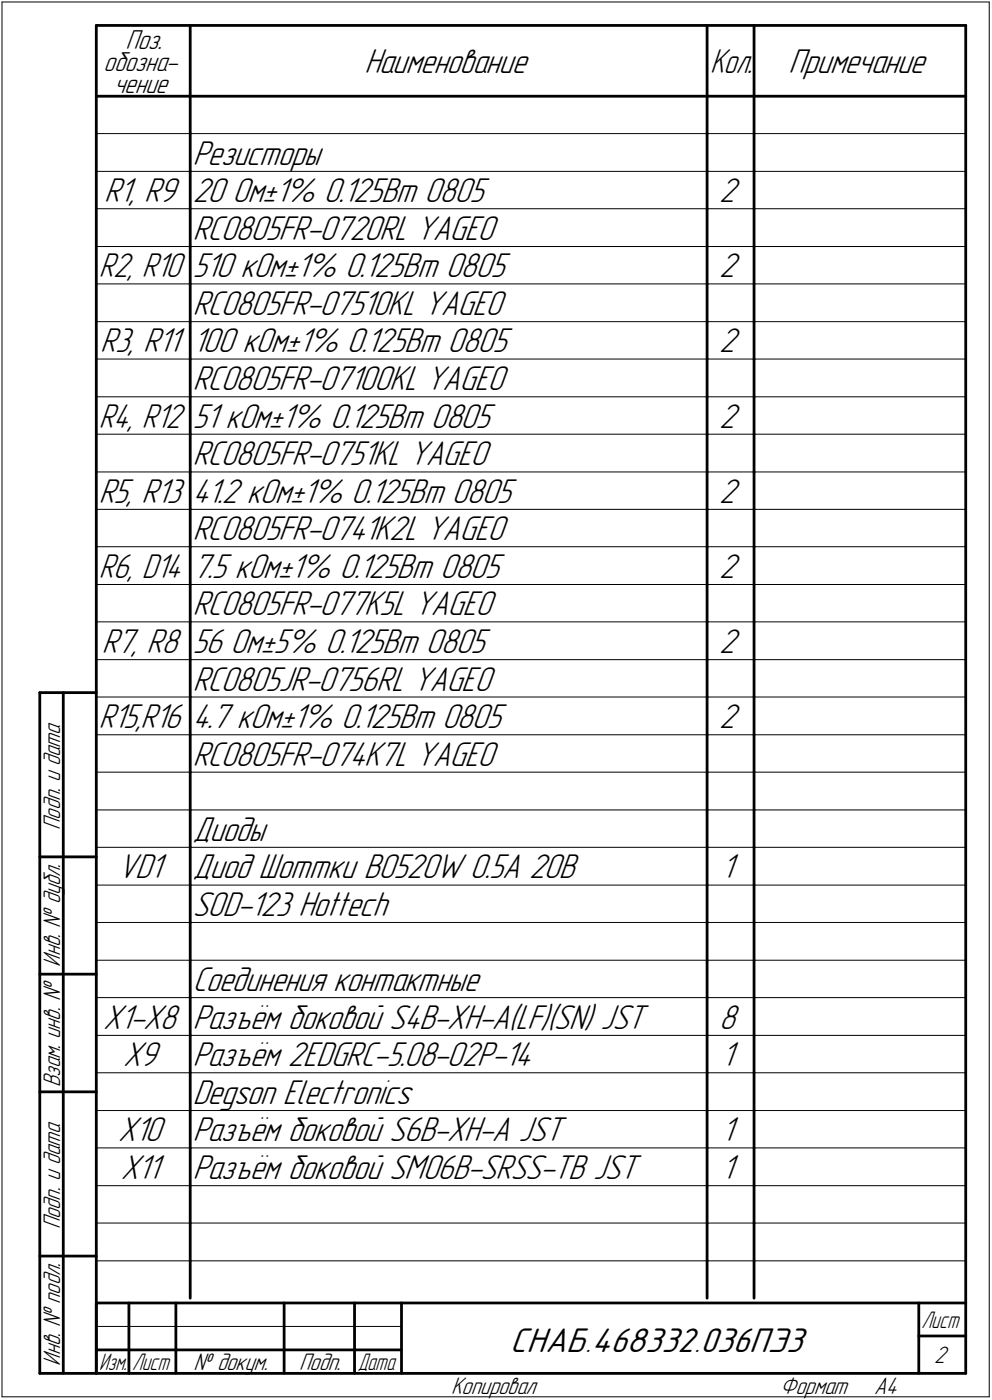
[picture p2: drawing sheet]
<svg xmlns="http://www.w3.org/2000/svg" width="211mm" height="298mm" viewBox="0 0 211 298" stroke-linecap="round" stroke-linejoin="round" font-family="sans-serif">
<defs><g id="words">
<g font-size="7.8">
<text x="77.5" y="15.5">Наименование</text>
<text x="167.8" y="15.5">Примечание</text>
<text x="41" y="35">Резисторы</text>
<text x="22.2" y="43">R1, R9</text>
<text x="41" y="43">20 Ом±1% 0.125Вт 0805</text>
<text x="153" y="43">2</text>
<text x="41" y="51">RC0805FR-0720RL YAGEO</text>
<text x="41" y="59">510 кОм±1% 0.125Вт 0805</text>
<text x="153" y="59">2</text>
<text x="41" y="67">RC0805FR-07510KL YAGEO</text>
<text x="21.3" y="75">R3, R11</text>
<text x="41" y="75">100 кОм±1% 0.125Вт 0805</text>
<text x="153" y="75">2</text>
<text x="41" y="83">RC0805FR-07100KL YAGEO</text>
<text x="41" y="91">51 кОм±1% 0.125Вт 0805</text>
<text x="153" y="91">2</text>
<text x="41" y="99">RC0805FR-0751KL YAGEO</text>
<text x="21" y="107">R5, R13</text>
<text x="41" y="107">41.2 кОм±1% 0.125Вт 0805</text>
<text x="153" y="107">2</text>
<text x="41" y="115">RC0805FR-0741K2L YAGEO</text>
<text x="41" y="123">7.5 кОм±1% 0.125Вт 0805</text>
<text x="153" y="123">2</text>
<text x="41" y="131">RC0805FR-077K5L YAGEO</text>
<text x="21.7" y="139">R7, R8</text>
<text x="41" y="139">56 Ом±5% 0.125Вт 0805</text>
<text x="153" y="139">2</text>
<text x="41" y="147">RC0805JR-0756RL YAGEO</text>
<text x="21" y="155">R15,R16</text>
<text x="41" y="155">4.7 кОм±1% 0.125Вт 0805</text>
<text x="153" y="155">2</text>
<text x="41" y="163">RC0805FR-074K7L YAGEO</text>
<text x="41" y="179">Диоды</text>
<text x="25.2" y="187">VD1</text>
<text x="41" y="187">Диод Шоттки B0520W 0.5А 20В</text>
<text x="153.5" y="187">1</text>
<text x="41" y="195">SOD-123 Hottech</text>
<text x="41" y="211">Соединения контактные</text>
<text x="22" y="219">X1-X8</text>
<text x="41" y="219">Разъём боковой S4B-XH-A(LF)(SN) JST</text>
<text x="153" y="219">8</text>
<text x="26.2" y="227">X9</text>
<text x="41" y="227">Разъём 2EDGRC-5.08-02P-14</text>
<text x="153.5" y="227">1</text>
<text x="41" y="235">Degson Electronics</text>
<text x="25.2" y="243">X10</text>
<text x="41" y="243">Разъём боковой S6B-XH-A JST</text>
<text x="153.5" y="243">1</text>
<text x="25.7" y="251">X11</text>
<text x="41" y="251">Разъём боковой SM06B-SRSS-TB JST</text>
<text x="153.5" y="251">1</text>
<text x="108.5" y="287.8">СНАБ.468332.036ПЭ3</text>
</g>
<g font-size="7.7">
<text x="151.1" y="15.5">Кол.</text>
<text x="21" y="59">R2, R10</text>
<text x="21" y="91">R4, R12</text>
<text x="21" y="123">R6, D14</text>
</g>
<g font-size="6.2">
<text x="26.7" y="10.5">Поз.</text>
<text x="22" y="15.1">обозна-</text>
<text x="24.2" y="19.8">чение</text>
</g>
<g font-size="5.4">
<text x="12.8" y="176.7" transform="rotate(-90 12.8 176.7)">Подп. и дата</text>
<text x="12.8" y="205.8" transform="rotate(-90 12.8 205.8)">Инв. № дубл.</text>
<text x="12.8" y="231.6" transform="rotate(-90 12.8 231.6)">Взам. инв. №</text>
<text x="12.8" y="261.7" transform="rotate(-90 12.8 261.7)">Подп. и дата</text>
<text x="12.8" y="290.8" transform="rotate(-90 12.8 290.8)">Инв. № подл.</text>
<text x="41.2" y="291.8">№ докум.</text>
<text x="63.6" y="291.8">Подп.</text>
<text x="198.8" y="290.3">2</text>
<text x="96" y="296.8">Копировал</text>
<text x="166" y="296.8">Формат</text>
<text x="186" y="296.8">A4</text>
</g>
<g font-size="5.3">
<text x="196.1" y="282.8">Лист</text>
<text x="21.1" y="291.8">Изм.</text>
<text x="28.1" y="291.8">Лист</text>
<text x="76.1" y="291.8">Дата</text>
</g>
</g></defs>
<g fill="none" stroke="#000" stroke-width=".21">
<path d="M.4 .4h210.1zM.4 .4v297zM210.5 .4v297zM20.5 28.4h20zM20.5 36.5h20zM40.5 28.4h110zM40.5 36.5h110zM150.5 28.4h9.9zM150.5 36.5h9.9zM160.4 28.4h45.1zM160.4 36.5h45.1zM20.5 44.4h20z"/>
<path d="M20.5 52.5h20zM40.5 44.4h110zM40.5 52.5h110zM150.5 44.4h9.9zM150.5 52.5h9.9zM160.4 44.4h45.1zM160.4 52.5h45.1zM20.5 60.5h20zM20.5 68.5h20zM20.5 76.5h20zM40.5 60.5h110zM40.5 68.5h110z"/>
<path d="M40.5 76.5h110zM150.5 60.5h9.9zM150.5 68.5h9.9zM150.5 76.5h9.9zM160.4 60.5h45.1zM160.4 68.5h45.1zM160.4 76.5h45.1zM20.5 84.5h20zM20.5 92.5h20zM40.5 84.5h110zM40.5 92.5h110zM150.5 84.5h9.9z"/>
<path d="M150.5 92.5h9.9zM160.4 84.5h45.1zM160.4 92.5h45.1zM20.5 100.5h20zM20.5 108.5h20zM20.5 116.4h20zM40.5 100.5h110zM40.5 108.5h110zM40.5 116.4h110zM150.5 100.5h9.9zM150.5 108.5h9.9zM150.5 116.4h9.9z"/>
<path d="M160.4 100.5h45.1zM160.4 108.5h45.1zM160.4 116.4h45.1zM20.5 124.5h20zM20.5 132.4h20zM40.5 124.5h110zM40.5 132.4h110zM150.5 124.5h9.9zM150.5 132.4h9.9zM160.4 124.5h45.1zM160.4 132.4h45.1zM20.5 140.5h20z"/>
<path d="M20.5 148.4h20zM20.5 156.5h20zM40.5 140.5h110zM40.5 148.4h110zM40.5 156.5h110zM150.5 140.5h9.9zM150.5 148.4h9.9zM150.5 156.5h9.9zM160.4 140.5h45.1zM160.4 148.4h45.1zM160.4 156.5h45.1zM20.5 164.4h20z"/>
<path d="M20.5 172.5h20zM40.5 164.4h110zM40.5 172.5h110zM150.5 164.4h9.9zM150.5 172.5h9.9zM160.4 164.4h45.1zM160.4 172.5h45.1zM20.5 180.4h20zM20.5 188.5h20zM20.5 196.4h20zM40.5 180.4h110zM40.5 188.5h110z"/>
<path d="M40.5 196.4h110zM150.5 180.4h9.9zM150.5 188.5h9.9zM150.5 196.4h9.9zM160.4 180.4h45.1zM160.4 188.5h45.1zM160.4 196.4h45.1zM20.5 204.5h20zM20.5 212.4h20zM40.5 204.5h110zM40.5 212.4h110zM150.5 204.5h9.9z"/>
<path d="M150.5 212.4h9.9zM160.4 204.5h45.1zM160.4 212.4h45.1zM20.5 220.5h20zM20.5 228.4h20zM20.5 236.5h20zM40.5 220.5h110zM40.5 228.4h110zM40.5 236.5h110zM150.5 220.5h9.9zM150.5 228.4h9.9zM150.5 236.5h9.9z"/>
<path d="M160.4 220.5h45.1zM160.4 228.4h45.1zM160.4 236.5h45.1zM20.5 244.4h20zM20.5 252.5h20zM40.5 244.4h110zM40.5 252.5h110zM150.5 244.4h9.9zM150.5 252.5h9.9zM160.4 244.4h45.1zM160.4 252.5h45.1zM20.5 260.4h20z"/>
<path d="M20.5 268.5h20zM40.5 260.4h110zM40.5 268.5h110zM150.5 260.4h9.9zM150.5 268.5h9.9zM160.4 260.4h45.1zM160.4 268.5h45.1zM.4 297.4h210.1zM20.5 282.4h64.9z"/>
</g>
<g fill="none" stroke="#000" stroke-width=".59">
<path d="M20.5 5.4h185zM20.5 5.4v287zM40.5 5.4v15.1zM150.5 5.4v15.1zM160.4 5.4v15.1zM205.5 5.4v287zM20.5 20.5h185zM40.5 20.5v7.9zM40.5 28.4v8.1zM40.5 36.5v7.9zM150.5 20.5v7.9zM150.5 28.4v8.1z"/>
<path d="M150.5 36.5v7.9zM160.4 20.5v7.9zM160.4 28.4v8.1zM160.4 36.5v7.9zM40.5 44.4v8.1zM40.5 52.5v8zM150.5 44.4v8.1zM150.5 52.5v8zM160.4 44.4v8.1zM160.4 52.5v8zM40.5 60.5v8zM40.5 68.5v8z"/>
<path d="M40.5 76.5v8zM150.5 60.5v8zM150.5 68.5v8zM150.5 76.5v8zM160.4 60.5v8zM160.4 68.5v8zM160.4 76.5v8zM40.5 84.5v8zM40.5 92.5v8zM150.5 84.5v8zM150.5 92.5v8zM160.4 84.5v8z"/>
<path d="M160.4 92.5v8zM40.5 100.5v8zM40.5 108.5v7.9zM40.5 116.4v8.1zM150.5 100.5v8zM150.5 108.5v7.9zM150.5 116.4v8.1zM160.4 100.5v8zM160.4 108.5v7.9zM160.4 116.4v8.1zM40.5 124.5v7.9zM40.5 132.4v8.1z"/>
<path d="M150.5 124.5v7.9zM150.5 132.4v8.1zM160.4 124.5v7.9zM160.4 132.4v8.1zM8.5 147.5v144.9zM8.5 147.5h12zM13.5 147.5v144.9zM40.5 140.5v7.9zM40.5 148.4v8.1zM40.5 156.5v7.9zM150.5 140.5v7.9zM150.5 148.4v8.1z"/>
<path d="M150.5 156.5v7.9zM160.4 140.5v7.9zM160.4 148.4v8.1zM160.4 156.5v7.9zM40.5 164.4v8.1zM40.5 172.5v7.9zM150.5 164.4v8.1zM150.5 172.5v7.9zM160.4 164.4v8.1zM160.4 172.5v7.9zM8.5 182.5h12zM40.5 180.4v8.1z"/>
<path d="M40.5 188.5v7.9zM40.5 196.4v8.1zM150.5 180.4v8.1zM150.5 188.5v7.9zM150.5 196.4v8.1zM160.4 180.4v8.1zM160.4 188.5v7.9zM160.4 196.4v8.1zM8.5 207.4h12zM40.5 204.5v7.9zM40.5 212.4v8.1zM150.5 204.5v7.9z"/>
<path d="M150.5 212.4v8.1zM160.4 204.5v7.9zM160.4 212.4v8.1zM8.5 232.5h12zM40.5 220.5v7.9zM40.5 228.4v8.1zM40.5 236.5v7.9zM150.5 220.5v7.9zM150.5 228.4v8.1zM150.5 236.5v7.9zM160.4 220.5v7.9zM160.4 228.4v8.1z"/>
<path d="M160.4 236.5v7.9zM40.5 244.4v8.1zM40.5 252.5v7.9zM150.5 244.4v8.1zM150.5 252.5v7.9zM160.4 244.4v8.1zM160.4 252.5v7.9zM8.5 267.5h12zM20.5 277.5h185zM20.5 277.5v14.9zM27.4 277.5v14.9zM37.4 277.5v14.9z"/>
<path d="M40.5 260.4v8.1zM40.5 268.5v7.9zM60.5 277.5v14.9zM75.4 277.5v14.9zM85.4 277.5v14.9zM150.5 260.4v8.1zM150.5 268.5v7.9zM160.4 260.4v8.1zM160.4 268.5v7.9zM195.5 277.5v14.9zM8.5 292.4h12zM20.5 292.4h185z"/>
<path d="M20.5 287.4h6.9zM27.4 287.4h10zM37.4 287.4h23.1zM60.5 287.4h14.9zM75.4 287.4h10zM195.5 284.5h10z"/>
</g>
<use href="#words"/>
</svg>
